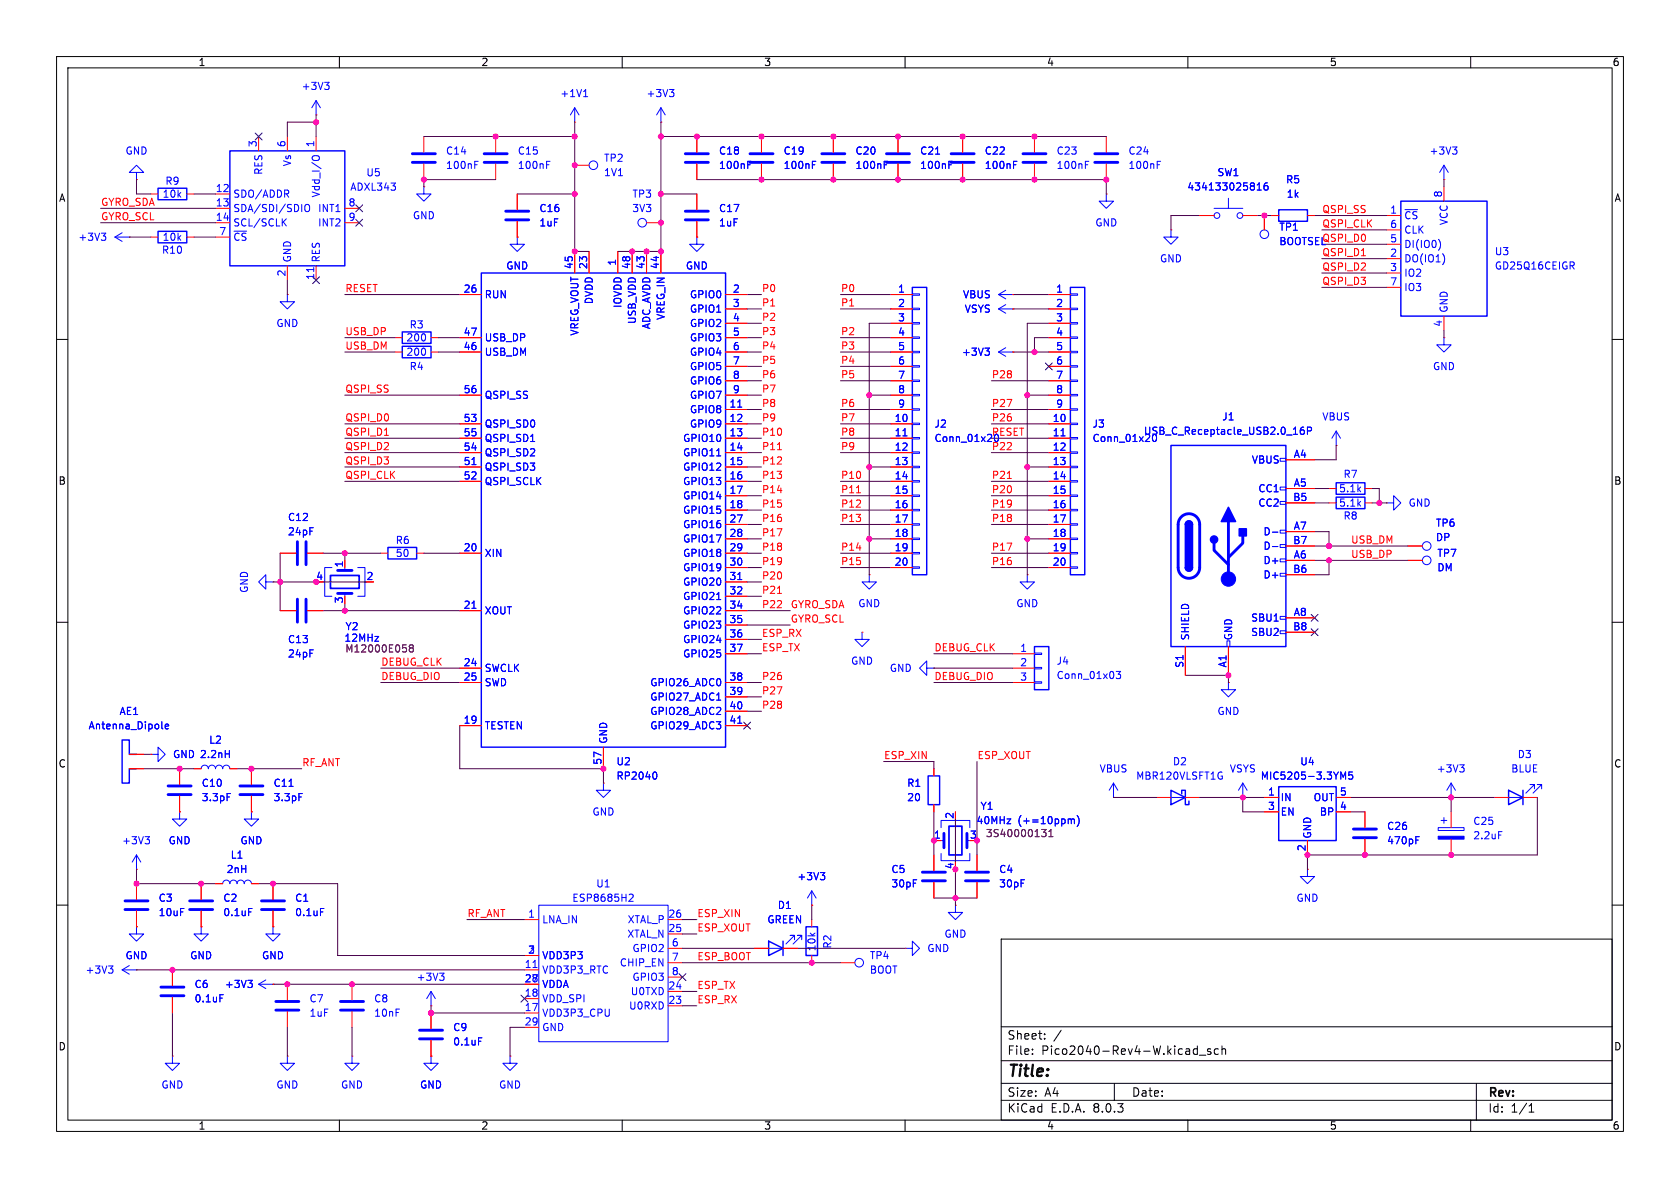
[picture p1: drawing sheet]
<svg xmlns="http://www.w3.org/2000/svg" width="297mm" height="210mm" viewBox="0 0 297 210" stroke-linecap="round" stroke-linejoin="round" font-family="sans-serif">
<defs><g id="words">
<text font-size="2.8" x="178" y="190.9">Title:</text>
<g font-size="2.1">
<text x="178" y="184">Sheet:</text>
<text x="178" y="186.7">File:</text>
<text x="184.1" y="186.7">Pico2040-Rev4-W.kicad_sch</text>
<text x="178" y="196.9">KiCad</text>
<text x="178" y="194.1">Size:</text>
<text x="184.7" y="194.1">A4</text>
<text x="185.7" y="196.9">E.D.A.</text>
<text x="193.3" y="196.9">8.0.3</text>
<text x="200" y="194.1">Date:</text>
<text x="263" y="194.3">Rev:</text>
<text x="263" y="196.9">Id:</text>
<text x="267.1" y="196.9">1/1</text>
</g>
<g font-size="1.8">
<text x="35" y="11.9">1</text>
<text x="85" y="11.9">2</text>
<text x="135" y="11.9">3</text>
<text x="185" y="11.9">4</text>
<text x="235" y="11.9">5</text>
<text x="285" y="11.9">6</text>
<text x="10.3" y="35.9">A</text>
<text x="285.3" y="35.9">A</text>
<text x="10.3" y="85.9">B</text>
<text x="285.3" y="85.9">B</text>
<text x="10.3" y="135.9">C</text>
<text x="285.3" y="135.9">C</text>
<text x="10.3" y="185.9">D</text>
<text x="285.3" y="185.9">D</text>
<text x="35" y="199.9">1</text>
<text x="85" y="199.9">2</text>
<text x="135" y="199.9">3</text>
<text x="185" y="199.9">4</text>
<text x="235" y="199.9">5</text>
<text x="285" y="199.9">6</text>
</g>
<g font-size="1.8" fill="#00f">
<text x="53.2" y="16.1">+3V3</text>
<text x="99" y="17.4">+1V1</text>
<text x="114.2" y="17.4">+3V3</text>
<text x="22.1" y="27.5">GND</text>
<text x="45.5" y="26.1" transform="rotate(-90 45.5 26.1)">3</text>
<text x="50.5" y="26.1" transform="rotate(-90 50.5 26.1)">6</text>
<text x="51.7" y="29.5" transform="rotate(-90 51.7 29.5)">Vs</text>
<text x="55.6" y="26.1" transform="rotate(-90 55.6 26.1)">1</text>
<text x="78.7" y="27.5">C14</text>
<text x="91.4" y="27.5">C15</text>
<text x="106.7" y="28.8">TP2</text>
<text x="127" y="27.5">C18</text>
<text x="138.4" y="27.5">C19</text>
<text x="151.1" y="27.5">C20</text>
<text x="162.6" y="27.5">C21</text>
<text x="174" y="27.5">C22</text>
<text x="186.7" y="27.5">C23</text>
<text x="199.4" y="27.5">C24</text>
<text x="252.6" y="27.5">+3V3</text>
<text x="28.7" y="35.2">10k</text>
<text x="29.1" y="32.9">R9</text>
<text x="38.1" y="34">12</text>
<text x="41.1" y="35.2">SDO/ADDR</text>
<text x="46.6" y="31" transform="rotate(-90 46.6 31)">RES</text>
<text x="56.7" y="35" transform="rotate(-90 56.7 35)">Vdd_I/O</text>
<text x="61.8" y="33.9">ADXL343</text>
<text x="64.7" y="31.4">U5</text>
<text x="78.7" y="30.1">100nF</text>
<text x="91.4" y="30.1">100nF</text>
<text x="106.7" y="31.3">1V1</text>
<text x="111.7" y="35.2">TP3</text>
<text x="127" y="30.1">100nF</text>
<text x="138.4" y="30.1">100nF</text>
<text x="151.1" y="30.1">100nF</text>
<text x="162.6" y="30.1">100nF</text>
<text x="174" y="30.1">100nF</text>
<text x="186.7" y="30.1">100nF</text>
<text x="199.4" y="30.1">100nF</text>
<text x="209.8" y="33.9">434133025816</text>
<text x="215.1" y="31.3">SW1</text>
<text x="227.3" y="32.6">R5</text>
<text x="227.4" y="35.2">1k</text>
<text x="255" y="35" transform="rotate(-90 255 35)">8</text>
<text x="38.1" y="36.6">13</text>
<text x="38.1" y="39.1">14</text>
<text x="38.7" y="41.7">7</text>
<text x="41.1" y="37.7">SDA/SDI/SDIO</text>
<text x="41.1" y="40.2">SCL/SCLK</text>
<text x="56.1" y="37.7">INT1</text>
<text x="56.1" y="40.2">INT2</text>
<text x="61.5" y="36.6">8</text>
<text x="61.5" y="39.1">9</text>
<text x="72.9" y="39">GND</text>
<text x="95.3" y="40.2">1uF</text>
<text x="95.3" y="37.7">C16</text>
<text x="111.7" y="37.7">3V3</text>
<text x="127" y="40.2">1uF</text>
<text x="127" y="37.7">C17</text>
<text x="193.5" y="40.2">GND</text>
<text x="226.1" y="41">TP1</text>
<text x="245.7" y="37.8">1</text>
<text x="245.7" y="40.4">6</text>
<text x="248.2" y="39">~{CS}</text>
<text x="248.2" y="41.5">CLK</text>
<text x="256.1" y="39.9" transform="rotate(-90 256.1 39.9)">VCC</text>
<text x="13.8" y="42.8">+3V3</text>
<text x="28.5" y="45.1">R10</text>
<text x="28.7" y="42.8">10k</text>
<text x="41.1" y="42.8">~{CS}</text>
<text x="51.7" y="46.5" transform="rotate(-90 51.7 46.5)">GND</text>
<text x="56.7" y="46.5" transform="rotate(-90 56.7 46.5)">RES</text>
<text x="89.4" y="47.9">GND</text>
<text x="101.3" y="47.7" transform="rotate(-90 101.3 47.7)">45</text>
<text x="103.9" y="47.7" transform="rotate(-90 103.9 47.7)">23</text>
<text x="109" y="47.1" transform="rotate(-90 109 47.1)">1</text>
<text x="111.5" y="47.7" transform="rotate(-90 111.5 47.7)">48</text>
<text x="114" y="47.7" transform="rotate(-90 114 47.7)">43</text>
<text x="116.6" y="47.7" transform="rotate(-90 116.6 47.7)">44</text>
<text x="121.2" y="47.9">GND</text>
<text x="205" y="46.6">GND</text>
<text x="226.1" y="43.5">BOOTSEL</text>
<text x="245.7" y="45.5">2</text>
<text x="245.7" y="42.9">5</text>
<text x="248.2" y="46.6">DO(IO1)</text>
<text x="248.2" y="44">DI(IO0)</text>
<text x="264.2" y="45.3">U3</text>
<text x="264.2" y="47.9">GD25Q16CEIGR</text>
<text x="50.5" y="49" transform="rotate(-90 50.5 49)">2</text>
<text x="55.6" y="49.6" transform="rotate(-90 55.6 49.6)">11</text>
<text x="81.9" y="51.8">26</text>
<text x="85.6" y="52.9">RUN</text>
<text x="105" y="53.9" transform="rotate(-90 105 53.9)">DVDD</text>
<text x="121.9" y="52.9">GPIO0</text>
<text x="129.5" y="51.8">2</text>
<text x="158.7" y="51.8">1</text>
<text x="170.1" y="52.9">VBUS</text>
<text x="186.6" y="51.8">1</text>
<text x="245.7" y="48">3</text>
<text x="245.7" y="50.5">7</text>
<text x="248.2" y="49.1">IO2</text>
<text x="248.2" y="51.7">IO3</text>
<text x="48.8" y="58">GND</text>
<text x="72.3" y="58.3">R3</text>
<text x="81.9" y="59.4">47</text>
<text x="102.5" y="59.4" transform="rotate(-90 102.5 59.4)">VREG_VOUT</text>
<text x="110.1" y="54.5" transform="rotate(-90 110.1 54.5)">IOVDD</text>
<text x="112.6" y="57.4" transform="rotate(-90 112.6 57.4)">USB_VDD</text>
<text x="115.2" y="58.3" transform="rotate(-90 115.2 58.3)">ADC_AVDD</text>
<text x="117.7" y="56.7" transform="rotate(-90 117.7 56.7)">VREG_IN</text>
<text x="121.9" y="55.5">GPIO1</text>
<text x="121.9" y="58">GPIO2</text>
<text x="129.5" y="54.4">3</text>
<text x="129.5" y="56.9">4</text>
<text x="129.5" y="59.4">5</text>
<text x="158.7" y="54.4">2</text>
<text x="158.7" y="56.9">3</text>
<text x="158.7" y="59.4">4</text>
<text x="170.5" y="55.5">VSYS</text>
<text x="186.6" y="54.4">2</text>
<text x="186.6" y="56.9">3</text>
<text x="186.6" y="59.4">4</text>
<text x="255" y="57.9" transform="rotate(-90 255 57.9)">4</text>
<text x="256.1" y="55.4" transform="rotate(-90 256.1 55.4)">GND</text>
<text x="71.7" y="60.6">200</text>
<text x="71.7" y="63.1">200</text>
<text x="72.3" y="65.6">R4</text>
<text x="81.9" y="62">46</text>
<text x="85.6" y="63.1">USB_DM</text>
<text x="85.6" y="60.6">USB_DP</text>
<text x="121.9" y="60.6">GPIO3</text>
<text x="121.9" y="63.1">GPIO4</text>
<text x="121.9" y="65.6">GPIO5</text>
<text x="129.5" y="62">6</text>
<text x="129.5" y="64.5">7</text>
<text x="158.7" y="62">5</text>
<text x="158.7" y="64.5">6</text>
<text x="170" y="63.1">+3V3</text>
<text x="186.6" y="62">5</text>
<text x="186.6" y="64.5">6</text>
<text x="253.2" y="65.6">GND</text>
<text x="81.9" y="69.6">56</text>
<text x="85.6" y="70.7">QSPI_SS</text>
<text x="121.9" y="68.2">GPIO6</text>
<text x="121.9" y="70.7">GPIO7</text>
<text x="129.5" y="67.1">8</text>
<text x="129.5" y="69.6">9</text>
<text x="158.7" y="67.1">7</text>
<text x="158.7" y="69.6">8</text>
<text x="186.6" y="67.1">7</text>
<text x="186.6" y="69.6">8</text>
<text x="81.9" y="74.7">53</text>
<text x="81.9" y="77.2">55</text>
<text x="85.6" y="75.8">QSPI_SD0</text>
<text x="121.9" y="73.3">GPIO8</text>
<text x="121.9" y="75.8">GPIO9</text>
<text x="128.9" y="72.1">11</text>
<text x="128.9" y="74.7">12</text>
<text x="128.9" y="77.2">13</text>
<text x="158.1" y="74.7">10</text>
<text x="158.1" y="77.2">11</text>
<text x="158.7" y="72.1">9</text>
<text x="165.1" y="75.8">J2</text>
<text x="175.3" y="77.1">RESET</text>
<text x="186" y="74.7">10</text>
<text x="186" y="77.2">11</text>
<text x="186.6" y="72.1">9</text>
<text x="193" y="75.8">J3</text>
<text x="202.1" y="77.1">USB_C_Receptacle_USB2.0_16P</text>
<text x="216" y="74.5">J1</text>
<text x="233.7" y="74.5">VBUS</text>
<text x="81.9" y="82.3">51</text>
<text x="81.9" y="79.8">54</text>
<text x="85.6" y="83.4">QSPI_SD3</text>
<text x="85.6" y="80.9">QSPI_SD2</text>
<text x="85.6" y="78.3">QSPI_SD1</text>
<text x="120.7" y="78.3">GPIO10</text>
<text x="120.7" y="80.9">GPIO11</text>
<text x="120.7" y="83.4">GPIO12</text>
<text x="128.9" y="79.8">14</text>
<text x="128.9" y="82.3">15</text>
<text x="158.1" y="79.8">12</text>
<text x="158.1" y="82.3">13</text>
<text x="165.1" y="78.3">Conn_01x20</text>
<text x="175.3" y="79.7">P22</text>
<text x="186" y="79.8">12</text>
<text x="186" y="82.3">13</text>
<text x="193" y="78.3">Conn_01x20</text>
<text x="221.2" y="82.1">VBUS</text>
<text x="228.6" y="81">A4</text>
<text x="81.9" y="84.8">52</text>
<text x="85.6" y="86">QSPI_SCLK</text>
<text x="120.7" y="86">GPIO13</text>
<text x="120.7" y="88.5">GPIO14</text>
<text x="128.9" y="84.8">16</text>
<text x="128.9" y="87.4">17</text>
<text x="128.9" y="89.9">18</text>
<text x="158.1" y="84.8">14</text>
<text x="158.1" y="87.4">15</text>
<text x="158.1" y="89.9">16</text>
<text x="186" y="84.8">14</text>
<text x="186" y="87.4">15</text>
<text x="186" y="89.9">16</text>
<text x="222.4" y="87.2">CC1</text>
<text x="222.4" y="89.8">CC2</text>
<text x="228.5" y="88.6">B5</text>
<text x="228.6" y="86.1">A5</text>
<text x="236.6" y="89.8">5.1k</text>
<text x="236.6" y="87.2">5.1k</text>
<text x="237.4" y="84.7">R7</text>
<text x="248.9" y="89.8">GND</text>
<text x="50.8" y="92.3">C12</text>
<text x="50.8" y="94.8">24pF</text>
<text x="120.7" y="91">GPIO15</text>
<text x="120.7" y="93.6">GPIO16</text>
<text x="128.9" y="92.5">27</text>
<text x="128.9" y="95">28</text>
<text x="158.1" y="92.5">17</text>
<text x="158.1" y="95">18</text>
<text x="186" y="92.5">17</text>
<text x="186" y="95">18</text>
<text x="223.3" y="94.8">D-</text>
<text x="228.6" y="93.7">A7</text>
<text x="237.4" y="92">R8</text>
<text x="253.8" y="93.3">TP6</text>
<text x="253.8" y="95.9">DP</text>
<text x="60.7" y="100.4" transform="rotate(-90 60.7 100.4)">1</text>
<text x="69.9" y="96.4">R6</text>
<text x="69.9" y="98.7">50</text>
<text x="81.9" y="97.5">20</text>
<text x="85.6" y="98.7">XIN</text>
<text x="120.7" y="96.1">GPIO17</text>
<text x="120.7" y="98.7">GPIO18</text>
<text x="120.7" y="101.2">GPIO19</text>
<text x="128.9" y="97.5">29</text>
<text x="128.9" y="100.1">30</text>
<text x="158.1" y="97.5">19</text>
<text x="158.1" y="100.1">20</text>
<text x="186" y="97.5">19</text>
<text x="186" y="100.1">20</text>
<text x="223.3" y="99.9">D+</text>
<text x="223.3" y="97.4">D-</text>
<text x="228.5" y="101.3">B6</text>
<text x="228.5" y="96.3">B7</text>
<text x="228.6" y="98.8">A6</text>
<text x="254" y="98.7">TP7</text>
<text x="254" y="101.2">DM</text>
<text x="44" y="104.9" transform="rotate(-90 44 104.9)">GND</text>
<text x="55.8" y="102.6">4</text>
<text x="60.7" y="106.8" transform="rotate(-90 60.7 106.8)">3</text>
<text x="64.7" y="102.6">2</text>
<text x="81.9" y="107.7">21</text>
<text x="120.7" y="103.7">GPIO20</text>
<text x="120.7" y="106.3">GPIO21</text>
<text x="128.9" y="102.6">31</text>
<text x="128.9" y="105.2">32</text>
<text x="128.9" y="107.7">34</text>
<text x="151.6" y="107.5">GND</text>
<text x="179.6" y="107.5">GND</text>
<text x="223.3" y="102.5">D+</text>
<text x="50.8" y="113.9">C13</text>
<text x="61" y="111.6">Y2</text>
<text x="85.6" y="108.8">XOUT</text>
<text x="120.7" y="108.8">GPIO22</text>
<text x="120.7" y="111.4">GPIO23</text>
<text x="120.7" y="113.9">GPIO24</text>
<text x="128.9" y="110.2">35</text>
<text x="128.9" y="112.8">36</text>
<text x="210.4" y="113.3" transform="rotate(-90 210.4 113.3)">SHIELD</text>
<text x="218" y="113.3" transform="rotate(-90 218 113.3)">GND</text>
<text x="221.1" y="110.1">SBU1</text>
<text x="221.1" y="112.6">SBU2</text>
<text x="228.5" y="111.5">B8</text>
<text x="228.6" y="109">A8</text>
<text x="50.8" y="116.4">24pF</text>
<text x="81.9" y="117.9">24</text>
<text x="85.6" y="119">SWCLK</text>
<text x="120.7" y="116.4">GPIO25</text>
<text x="128.9" y="115.3">37</text>
<text x="150.4" y="117.7">GND</text>
<text x="157.2" y="119">GND</text>
<text x="180.3" y="115.3">1</text>
<text x="180.3" y="117.9">2</text>
<text x="186.7" y="117.7">J4</text>
<text x="209.3" y="118.2" transform="rotate(-90 209.3 118.2)">S1</text>
<text x="216.9" y="118.1" transform="rotate(-90 216.9 118.1)">A1</text>
<text x="81.9" y="120.4">25</text>
<text x="85.6" y="121.5">SWD</text>
<text x="114.9" y="121.5">GPIO26_ADC0</text>
<text x="114.9" y="124.1">GPIO27_ADC1</text>
<text x="128.9" y="120.4">38</text>
<text x="128.9" y="122.9">39</text>
<text x="128.9" y="125.5">40</text>
<text x="180.3" y="120.4">3</text>
<text x="186.7" y="120.2">Conn_01x03</text>
<text x="15.6" y="129.1">Antenna_Dipole</text>
<text x="21" y="126.6">AE1</text>
<text x="36.9" y="131.7">L2</text>
<text x="81.9" y="128">19</text>
<text x="85.6" y="129.1">TESTEN</text>
<text x="107.5" y="131.6" transform="rotate(-90 107.5 131.6)">GND</text>
<text x="114.9" y="126.6">GPIO28_ADC2</text>
<text x="114.9" y="129.1">GPIO29_ADC3</text>
<text x="128.9" y="128">41</text>
<text x="215.1" y="126.6">GND</text>
<text x="30.5" y="134.2">GND 2.2nH</text>
<text x="106.4" y="135.3" transform="rotate(-90 106.4 135.3)">57</text>
<text x="108.9" y="135.5">U2</text>
<text x="194.3" y="136.8">VBUS</text>
<text x="207.3" y="135.5">D2</text>
<text x="217.3" y="136.8">VSYS</text>
<text x="229.8" y="135.5">U4</text>
<text x="253.9" y="136.8">+3V3</text>
<text x="267.1" y="136.8">BLUE</text>
<text x="268.2" y="134.2">D3</text>
<text x="35.6" y="139.3">C10</text>
<text x="35.6" y="141.8">3.3pF</text>
<text x="48.3" y="139.3">C11</text>
<text x="48.3" y="141.8">3.3pF</text>
<text x="108.9" y="138">RP2040</text>
<text x="160.3" y="139.3">R1</text>
<text x="160.3" y="141.8">20</text>
<text x="173.2" y="143.4">Y1</text>
<text x="200.8" y="138">MBR120VLSFT1G</text>
<text x="222.8" y="138">MIC5205-3.3YM5</text>
<text x="224.1" y="140.7">1</text>
<text x="224.1" y="143.3">3</text>
<text x="226.3" y="141.8">IN</text>
<text x="232.1" y="141.8">OUT</text>
<text x="236.8" y="143.3">4</text>
<text x="236.8" y="140.7">5</text>
<text x="21.5" y="149.5">+3V3</text>
<text x="29.7" y="149.5">GND</text>
<text x="42.4" y="149.5">GND</text>
<text x="104.6" y="144.4">GND</text>
<text x="165" y="148.3">1</text>
<text x="168.7" y="144.9" transform="rotate(-90 168.7 144.9)">2</text>
<text x="171.4" y="148.3">3</text>
<text x="172.5" y="145.9">40MHz</text>
<text x="226.3" y="144.4">EN</text>
<text x="232" y="148.3" transform="rotate(-90 232 148.3)">GND</text>
<text x="233.2" y="144.4">BP</text>
<text x="245.1" y="149.5">470pF</text>
<text x="245.1" y="146.9">C26</text>
<text x="260.4" y="146">C25</text>
<text x="260.4" y="148.6">2.2uF</text>
<text x="40" y="154.5">2nH</text>
<text x="40.7" y="152">L1</text>
<text x="140.9" y="155.8">+3V3</text>
<text x="157.5" y="154.5">C5</text>
<text x="168.7" y="153.7" transform="rotate(-90 168.7 153.7)">4</text>
<text x="176.5" y="154.5">C4</text>
<text x="230.9" y="150.6" transform="rotate(-90 230.9 150.6)">2</text>
<text x="27.9" y="159.6">C3</text>
<text x="39.4" y="159.6">C2</text>
<text x="52.1" y="159.6">C1</text>
<text x="101.1" y="159.6">ESP8685H2</text>
<text x="105.3" y="157.1">U1</text>
<text x="137.4" y="160.9">D1</text>
<text x="157.5" y="157.1">30pF</text>
<text x="176.5" y="157.1">30pF</text>
<text x="229.1" y="159.6">GND</text>
<text x="27.9" y="162.2">10uF</text>
<text x="39.4" y="162.2">0.1uF</text>
<text x="52.1" y="162.2">0.1uF</text>
<text x="93.3" y="162.3">1</text>
<text x="95.8" y="163.4">LNA_IN</text>
<text x="110.8" y="166">XTAL_N</text>
<text x="110.9" y="163.4">XTAL_P</text>
<text x="118.1" y="164.8">25</text>
<text x="118.1" y="162.3">26</text>
<text x="118.7" y="167.4">6</text>
<text x="135.6" y="163.4">GREEN</text>
<text x="147.2" y="167.8" transform="rotate(-90 147.2 167.8)">R2</text>
<text x="166.9" y="166">GND</text>
<text x="15" y="172.3">+3V3</text>
<text x="22.1" y="169.8">GND</text>
<text x="33.5" y="169.8">GND</text>
<text x="46.2" y="169.8">GND</text>
<text x="73.6" y="173.6">+3V3</text>
<text x="92.7" y="171.2">11</text>
<text x="92.7" y="173.7">27</text>
<text x="93.3" y="168.7">2</text>
<text x="93.7" y="173.7">8</text>
<text x="95.8" y="172.3">VDD3P3_RTC</text>
<text x="95.8" y="169.8">VDD3P3</text>
<text x="109.5" y="171">CHIP_EN</text>
<text x="111.7" y="168.5">GPIO2</text>
<text x="111.7" y="173.6">GPIO3</text>
<text x="118.7" y="169.9">7</text>
<text x="118.7" y="172.5">8</text>
<text x="144.4" y="168.3" transform="rotate(-90 144.4 168.3)">10k</text>
<text x="153.7" y="169.8">TP4</text>
<text x="153.7" y="172.3">BOOT</text>
<text x="163.8" y="168.5">GND</text>
<text x="34.3" y="174.9">C6</text>
<text x="34.3" y="177.4">0.1uF</text>
<text x="39.7" y="174.9">+3V3</text>
<text x="54.6" y="177.4">C7</text>
<text x="54.6" y="179.9">1uF</text>
<text x="66" y="177.4">C8</text>
<text x="66" y="179.9">10nF</text>
<text x="92.7" y="178.8">17</text>
<text x="92.7" y="176.3">18</text>
<text x="95.8" y="179.9">VDD3P3_CPU</text>
<text x="95.8" y="177.4">VDD_SPI</text>
<text x="95.8" y="174.9">VDDA</text>
<text x="111.1" y="178.7">U0RXD</text>
<text x="111.4" y="176.1">U0TXD</text>
<text x="118.1" y="177.5">23</text>
<text x="118.1" y="175">24</text>
<text x="80" y="182.5">C9</text>
<text x="80" y="185">0.1uF</text>
<text x="92.7" y="181.4">29</text>
<text x="95.8" y="182.5">GND</text>
<text x="28.4" y="192.6">GND</text>
<text x="48.8" y="192.6">GND</text>
<text x="60.2" y="192.6">GND</text>
<text x="74.2" y="192.6">GND</text>
<text x="88.1" y="192.6">GND</text>
</g>
<g font-size="1.8" fill="#f00">
<text x="17.8" y="39">GYRO_SCL</text>
<text x="17.8" y="36.5">GYRO_SDA</text>
<text x="233.7" y="37.8">QSPI_SS</text>
<text x="233.7" y="40.3">QSPI_CLK</text>
<text x="233.7" y="45.4">QSPI_D1</text>
<text x="233.7" y="42.8">QSPI_D0</text>
<text x="233.7" y="47.9">QSPI_D2</text>
<text x="61" y="51.7">RESET</text>
<text x="134.6" y="51.7">P0</text>
<text x="148.6" y="51.7">P0</text>
<text x="233.7" y="50.5">QSPI_D3</text>
<text x="61" y="59.3">USB_DP</text>
<text x="134.6" y="54.3">P1</text>
<text x="134.6" y="59.3">P3</text>
<text x="134.6" y="56.8">P2</text>
<text x="148.6" y="59.3">P2</text>
<text x="148.6" y="54.3">P1</text>
<text x="61" y="61.9">USB_DM</text>
<text x="134.6" y="61.9">P4</text>
<text x="134.6" y="64.4">P5</text>
<text x="148.6" y="64.4">P4</text>
<text x="148.6" y="61.9">P3</text>
<text x="61" y="69.5">QSPI_SS</text>
<text x="134.6" y="69.5">P7</text>
<text x="134.6" y="67">P6</text>
<text x="148.6" y="67">P5</text>
<text x="175.3" y="67">P28</text>
<text x="61" y="74.6">QSPI_D0</text>
<text x="61" y="77.1">QSPI_D1</text>
<text x="134.6" y="72">P8</text>
<text x="134.6" y="77.1">P10</text>
<text x="134.6" y="74.6">P9</text>
<text x="148.6" y="74.6">P7</text>
<text x="148.6" y="77.1">P8</text>
<text x="148.6" y="72">P6</text>
<text x="175.3" y="72">P27</text>
<text x="175.3" y="74.6">P26</text>
<text x="61" y="82.2">QSPI_D3</text>
<text x="61" y="79.7">QSPI_D2</text>
<text x="134.6" y="79.7">P11</text>
<text x="134.6" y="82.2">P12</text>
<text x="148.6" y="79.7">P9</text>
<text x="61" y="84.7">QSPI_CLK</text>
<text x="134.6" y="89.8">P15</text>
<text x="134.6" y="87.3">P14</text>
<text x="134.6" y="84.7">P13</text>
<text x="148.6" y="89.8">P12</text>
<text x="148.6" y="84.7">P10</text>
<text x="148.6" y="87.3">P11</text>
<text x="175.3" y="87.3">P20</text>
<text x="175.3" y="84.7">P21</text>
<text x="175.3" y="89.8">P19</text>
<text x="134.6" y="94.9">P17</text>
<text x="134.6" y="92.4">P16</text>
<text x="148.6" y="92.4">P13</text>
<text x="175.3" y="92.4">P18</text>
<text x="134.6" y="97.4">P18</text>
<text x="134.6" y="100">P19</text>
<text x="148.6" y="97.4">P14</text>
<text x="148.6" y="100">P15</text>
<text x="175.3" y="97.4">P17</text>
<text x="175.3" y="100">P16</text>
<text x="238.8" y="98.7">USB_DP</text>
<text x="238.8" y="96.2">USB_DM</text>
<text x="134.6" y="102.5">P20</text>
<text x="134.6" y="105.1">P21</text>
<text x="134.6" y="107.6">P22</text>
<text x="139.7" y="107.6">GYRO_SDA</text>
<text x="134.6" y="112.7">ESP_RX</text>
<text x="139.7" y="110.1">GYRO_SCL</text>
<text x="67.3" y="117.8">DEBUG_CLK</text>
<text x="134.6" y="115.2">ESP_TX</text>
<text x="165.1" y="115.2">DEBUG_CLK</text>
<text x="67.3" y="120.3">DEBUG_DIO</text>
<text x="134.6" y="122.8">P27</text>
<text x="134.6" y="120.3">P26</text>
<text x="134.6" y="125.4">P28</text>
<text x="165.1" y="120.3">DEBUG_DIO</text>
<text x="53.3" y="135.5">RF_ANT</text>
<text x="156.2" y="134.3">ESP_XIN</text>
<text x="172.7" y="134.3">ESP_XOUT</text>
<text x="82.5" y="162.2">RF_ANT</text>
<text x="123.2" y="162.2">ESP_XIN</text>
<text x="123.2" y="164.8">ESP_XOUT</text>
<text x="123.2" y="169.8">ESP_BOOT</text>
<text x="123.2" y="177.5">ESP_RX</text>
<text x="123.2" y="174.9">ESP_TX</text>
</g>
<g font-size="1.8" fill="#840084">
<text x="60.8" y="113.6">12MHz</text>
<text x="60.9" y="115.5">M12000E058</text>
<text x="174.2" y="148.2">3S40000131</text>
<text x="179.9" y="145.9">(+=10ppm)</text>
</g>
</g></defs>
<g fill="none" stroke="#000" stroke-width=".18">
<path d="M10 10h277v190h-277zM12 12h273v186h-273zM60 10v2M110 10v2M160 10v2M210 10v2M260 10v2M10 60h2M285 60h2M10 110h2M285 110h2M10 160h2"/>
<path d="M285 160h2M177 166h108v32h-108zM60 198v2M110 198v2M160 198v2M177 194.5h108M177 191.5h108M177 187.5h108M177 181.5h108M182.5 186.3v.1M182.5 185.5v.1M184.7 183.6v.1"/>
<path d="M184.7 182.8v.1M187.6 182.1l-1.3 2M197 191.5v3M210 198v2M211.2 185.4l.5 .1M211.7 184.9v1.5M211.7 186.3l-.5 .1M212 186.5h1.2M214 185.5l-.3-.1-.2 .2v.2l.5 .2v.3h-.5M215.4 185.5l-.4-.1-.3 .3v.4l.1 .2h.6M216 185.5l.2-.1 .4 .1 .1 .9M216 184.9v1.5"/>
<path d="M260 198v2M261 191.5v6.5M270.3 196.6h.9M270.3 195.5l.4-.4v1.5"/>
</g>
<path d="M24.1 30.5h1.3l-1.3-1.3-1.2 1.3h1.2v1.3M106.7 138.4v1.3h1.2l-1.2 1.3-1.3-1.3h1.3M35.6 163.8v1.3h1.2l-1.2 1.3-1.3-1.3h1.3M135.9 167.6h2.5M140.5 166.1v-.7h-.8h.8l-1.6 1.5M141.7 166.1v-.7h-.7h.7l-1.5 1.5" fill="none" stroke="#00f" stroke-width=".18"/>
<path d="M24.1 31.8h.1M26.7 34.3h1.2M33 34.3h1.3M106.7 138.4h.1M35.6 163.8h.1M133.3 167.6h2.6M138.4 167.6h2.6" fill="none" stroke="#f00" stroke-width=".18"/>
<path d="M27.9 33.3h5.1v2h-5.1zM135.9 166.4l2.5 1.2-2.5 1.3zM138.4 166.4v2.5" fill="none" stroke="#00f" stroke-width=".25"/>
<path d="M40.6 26.7h20.4v20.3h-20.4z" fill="#fff"/>
<path d="M40.6 26.7h20.4v20.3h-20.4zM226.1 37.1h5v2h-5zM27.9 40.9h5.1v2h-5.1z" fill="none" stroke="#00f" stroke-width=".25"/>
<g fill="none" stroke="#f00" stroke-width=".18">
<path d="M38.1 34.3h2.5M38.1 36.8h2.5M38.1 39.4h2.5M45.7 24.1v2.6M50.8 24.1v2.6M55.9 24.1v2.6M61 36.8h2.5M61 39.4h2.5M101.6 21.6h.1M101.6 29.2h2.5M114.3 39.4h2.5M116.8 21.6h.1"/>
<path d="M123.2 24.1v2.8M123.2 29v2.8M123.2 34.3v2.8M123.2 39.1v2.8M134.6 24.1v2.8M134.6 29v2.8M158.7 24.1v2.8M158.7 29v2.8M182.9 24.1v2.8M182.9 29v2.8M195.6 34.3h.1M195.6 24.1v2.8"/>
<path d="M195.6 29v2.8M212.1 38.1h2.5M219.7 38.1h2.5M224.8 38.1h1.3M231.1 38.1h1.3M22.9 41.9h.1M26.7 41.9h1.2M33 41.9h1.3M38.1 41.9h2.5M50.8 52.1h.1M50.8 47v2.5M55.9 47v2.5"/>
<path d="M123.2 41.9h.1M179.1 52.1h.1M179.1 54.6h.1M207 40.6h.1M179.1 62.2h.1M245.1 88.9h.1M248.9 96.5h2.6M248.9 99.1h2.6M44.4 135.9v2.8M24.1 156.2v2.8M35.6 156.2v2.8M38.1 156.2h1.3"/>
<path d="M44.4 143.5h.1M44.4 140.7v2.8M44.4 156.2h1.3M48.3 156.2v2.8M24.1 171.5h.1M24.1 163.8h.1M24.1 161v2.8M35.6 161v2.8M48.3 163.8h.1M48.3 161v2.8M30.5 186.7h.1"/>
</g>
<g fill="none" stroke="#00f" stroke-width=".18">
<path d="M101.6 19.1l-.8 1.2M101.6 19.1v2.5M101.6 19.1l.8 1.2M103.2 17.1h.7M103.3 16.1l.2-.3v1.3M116.8 19.1l-.7 1.2M116.8 19.1v2.5M116.8 19.1l.8 1.2M118.4 15.8h.7l-.4 .5M118.9 16.3l.2 .2v.3l-.2 .3M50.1 39.2l.5 .7M50.6 34.3l.4 .6"/>
<path d="M50.6 38.7l-.7 .7M51 33.7v.4M53.9 36.3l.3-.2a.43 .43 0 0 1 .5 .5v.4a.42 .42 0 0 1-.4 .4 .42 .42 0 0 1-.4-.4zM55.2 28.1a.43 .43 0 0 1 .4-.6h.4a.43 .43 0 0 1 .5 .6M132.2 29.1h.4M132.2 28.5h.6M143.6 29.1h.4M143.6 28.5h.6M165.4 27.2h.7M167.8 29.1h.4M167.8 28.5h.6M191.9 29.1h.4"/>
<path d="M191.9 28.5h.6M195.6 34.3v1.3h1.2l-1.2 1.2-1.3-1.2h1.3M204.6 29.1h.4M204.6 28.5h.6M214.6 36.8h5.1M217.2 35.1v1.7M222.2 33.6h.8M222.2 32.7l.4-.4v1.3M224.1 32.3l-.4 .1a.85 .85 0 0 0 0 1.2l.4-.1 .1-.4-.3-.3-.3 .1-.1 .2M17.9 41.2h.8l-.4 .5M18.5 41.7l.2 .2v.3l-.2 .3M20.3 41.9l1.3 .8"/>
<path d="M20.3 41.9h2.6M21.6 41.1l-1.3 .8M50.8 52.1v1.2h1.3l-1.3 1.3-1.3-1.3h1.3M55.5 47.3v.7M123.2 41.9v1.3h1.3l-1.3 1.3-1.3-1.3h1.3M176.5 52.1l1.3 .7M176.5 52.1h2.6M176.5 54.6l1.3 .8M176.5 54.6h2.6M177.8 51.3l-1.3 .8M177.8 53.8l-1.3 .8M207 40.6v1.3h1.3l-1.3 1.3-1.3-1.3h1.3"/>
<path d="M174.1 61.5h.8l-.4 .5M174.7 62l.2 .3v.3l-.2 .2M176.5 62.2l1.3 .8M176.5 62.2h2.6M177.8 61.5l-1.3 .7M245.1 88.9h1.3v-1.3l1.2 1.3-1.2 1.3v-1.3M51.1 139h.7M39.4 156.2a.64 .64 0 0 1 .6-.6 .64 .64 0 0 1 .6 .6 .64 .64 0 0 1 .7-.6 .64 .64 0 0 1 .6 .6 .64 .64 0 0 1 .6-.6 .64 .64 0 0 1 .7 .6 .64 .64 0 0 1 .6-.6 .64 .64 0 0 1 .6 .6M44.4 143.5v1.3h1.3l-1.3 1.3-1.2-1.3h1.2M52.8 140.3h.7M19.2 170.8h.8l-.5 .4M19.7 171.2l.3 .3v.3l-.3 .2"/>
<path d="M21.6 171.5l1.3 .7M21.6 171.5h2.5M22.9 170.7l-1.3 .8M24.1 163.8v1.3h1.3l-1.3 1.3-1.2-1.3h1.2M44 160.6h.6M48.3 163.8v1.3h1.2l-1.2 1.3-1.3-1.3h1.3M56.7 160.6h.6M30.5 186.7v1.3h1.2l-1.2 1.2-1.3-1.2h1.3"/>
<circle cx="104.9" cy="29.2" r=".76"/>
<circle cx="113.5" cy="39.4" r=".76"/>
<circle cx="215.1" cy="38.1" r=".51"/>
<circle cx="219.2" cy="38.1" r=".51"/>
<circle cx="252.2" cy="96.5" r=".76"/>
<circle cx="252.2" cy="99.1" r=".76"/>
</g>
<g fill="none" stroke="#00f" stroke-width=".51">
<path d="M121.2 28.7h4M121.2 27.2h4M121.2 38.9h4M121.2 37.3h4M132.6 28.7h4.1M132.6 27.2h4.1M156.7 28.7h4.1M156.7 27.2h4.1M180.8 28.7h4.1M180.8 27.2h4.1M193.5 28.7h4.1M193.5 27.2h4.1"/>
<path d="M42.4 138.9h4.1M22.1 159.3h4.1M33.5 159.3h4.1M42.4 140.5h4.1M46.2 159.3h4.1M22.1 160.8h4.1M33.5 160.8h4.1M46.2 160.8h4.1"/>
</g>
<path d="M161.3 50.8h2.5v50.8h-2.5z" fill="#fff"/>
<g fill="none" stroke="#00f" stroke-width=".18">
<path d="M161.3 59.6h1.3v.2h-1.3zM161.3 57h1.3v.3h-1.3zM161.3 54.5h1.3v.2h-1.3zM161.3 51.9h1.3v.3h-1.3zM159.6 77.1h.8M161.3 79.9h1.3v.2h-1.3zM161.3 77.3h1.3v.3h-1.3zM161.3 74.8h1.3v.3h-1.3zM161.3 72.3h1.3v.2h-1.3zM161.3 69.7h1.3v.3h-1.3zM161.3 67.2h1.3v.2h-1.3zM161.3 64.6h1.3v.3h-1.3z"/>
<path d="M161.3 62.1h1.3v.3h-1.3zM175.8 77.6l.1 .2M176.5 77.6v.2M161.3 97.7h1.3v.2h-1.3zM161.3 95.1h1.3v.3h-1.3zM161.3 92.6h1.3v.2h-1.3zM161.3 90h1.3v.3h-1.3zM161.3 87.5h1.3v.3h-1.3zM161.3 85h1.3v.2h-1.3zM161.3 82.4h1.3v.3h-1.3zM161.3 100.2h1.3v.3h-1.3z"/>
</g>
<path d="M161.3 50.8h2.5v50.8h-2.5z" fill="none" stroke="#00f" stroke-width=".25"/>
<g fill="none" stroke="#f00" stroke-width=".18">
<path d="M157.5 52.1h3.8M157.5 54.6h3.8M157.5 57.2h3.8M157.5 59.7h3.8M157.5 74.9h3.8M157.5 77.5h3.8M157.5 62.2h3.8M157.5 64.8h3.8M157.5 67.3h3.8M157.5 69.9h3.8M157.5 72.4h3.8M157.5 80h3.8"/>
<path d="M157.5 82.6h3.8M157.5 85.1h3.8M157.5 87.6h3.8M157.5 90.2h3.8M157.5 92.7h3.8M157.5 95.3h3.8M157.5 97.8h3.8M157.5 100.3h3.8"/>
</g>
<path d="M85.1 48.3h43.2v83.8h-43.2z" fill="#fff"/>
<path d="M85.1 48.3h43.2v83.8h-43.2z" fill="none" stroke="#00f" stroke-width=".25"/>
<g fill="none" stroke="#f00" stroke-width=".18">
<path d="M81.3 52.1h3.8M81.3 59.7h3.8M101.6 44.5v3.8M104.1 44.5v3.8M109.2 44.5v3.8M111.8 44.5v3.8M114.3 44.5v3.8M116.8 44.5v3.8M128.3 52.1h3.8M128.3 54.6h3.8M128.3 57.2h3.8M128.3 59.7h3.8"/>
<path d="M81.3 74.9h3.8M81.3 77.5h3.8M81.3 62.2h3.8M81.3 69.9h3.8M128.3 72.4h3.8M128.3 74.9h3.8M128.3 77.5h3.8M128.3 62.2h3.8M128.3 69.9h3.8M128.3 64.8h3.8M128.3 67.3h3.8M81.3 80h3.8"/>
<path d="M81.3 82.6h3.8M81.3 85.1h3.8M81.3 97.8h3.8M128.3 80h3.8M128.3 82.6h3.8M128.3 85.1h3.8M128.3 87.6h3.8M128.3 90.2h3.8M128.3 97.8h3.8M128.3 92.7h3.8M128.3 95.3h3.8M81.3 108h3.8"/>
<path d="M81.3 118.1h3.8M128.3 108h3.8M128.3 100.3h3.8M128.3 102.9h3.8M128.3 105.4h3.8M128.3 110.5h3.8M128.3 113h3.8M128.3 115.6h3.8M81.3 128.3h3.8M81.3 120.7h3.8M106.7 132.1v3.8M128.3 128.3h3.8"/>
<path d="M128.3 120.7h3.8M128.3 123.2h3.8M128.3 125.7h3.8"/>
</g>
<path d="M93.8 78h.7M130.4 72h.7M83.4 82.1h.8M126.7 80.6h.7M83.4 107.5h.8M126.7 106h.7M130.4 102.5h.7M115.8 136.5a.79 .79 0 0 1 0 1.2M126.7 123.8h.7M130.4 127.9h.7" fill="none" stroke="#00f" stroke-width=".18"/>
<path d="M189.2 50.8h2.6v50.8h-2.6z" fill="#fff"/>
<g fill="none" stroke="#00f" stroke-width=".18">
<path d="M189.2 59.6h1.3v.2h-1.3zM189.2 57h1.3v.3h-1.3zM189.2 54.5h1.3v.2h-1.3zM189.2 51.9h1.3v.3h-1.3zM187.6 77.1h.7M189.2 79.9h1.3v.2h-1.3zM189.2 77.3h1.3v.3h-1.3zM189.2 74.8h1.3v.3h-1.3zM189.2 72.3h1.3v.2h-1.3zM189.2 69.7h1.3v.3h-1.3zM189.2 67.2h1.3v.2h-1.3zM189.2 64.6h1.3v.3h-1.3z"/>
<path d="M189.2 62.1h1.3v.3h-1.3zM203.9 78h.4M189.2 97.7h1.3v.2h-1.3zM189.2 95.1h1.3v.3h-1.3zM189.2 92.6h1.3v.2h-1.3zM189.2 90h1.3v.3h-1.3zM189.2 87.5h1.3v.3h-1.3zM189.2 85h1.3v.2h-1.3zM189.2 82.4h1.3v.3h-1.3zM189.2 100.2h1.3v.3h-1.3zM38.9 175.8h.6"/>
</g>
<path d="M189.2 50.8h2.6v50.8h-2.6z" fill="none" stroke="#00f" stroke-width=".25"/>
<g fill="none" stroke="#f00" stroke-width=".18">
<path d="M185.4 52.1h3.8M185.4 54.6h3.8M185.4 57.2h3.8M185.4 59.7h3.8M185.4 74.9h3.8M185.4 77.5h3.8M185.4 62.2h3.8M185.4 64.8h3.8M185.4 67.3h3.8M185.4 69.9h3.8M185.4 72.4h3.8M185.4 80h3.8"/>
<path d="M185.4 82.6h3.8M185.4 85.1h3.8M185.4 87.6h3.8M185.4 90.2h3.8M185.4 92.7h3.8M185.4 95.3h3.8M185.4 97.8h3.8M185.4 100.3h3.8M30.5 171.5v2.7M30.5 176.3v2.8"/>
</g>
<path d="M28.4 176h4.1M28.4 174.5h4.1" fill="none" stroke="#00f" stroke-width=".51"/>
<path d="M95.2 160h22.9v24.2h-22.9z" fill="#fff"/>
<g fill="none" stroke="#00f" stroke-width=".18">
<path d="M111.3 158.1h.4l.2 .3-.7 .9h.7M250.3 148.5h.4M250.3 147.9h.6M43.8 173.3h.8l-.4 .5M44.4 173.8l.2 .2v.3l-.2 .3M45.7 174l1.3 .8M45.7 174h2.6M47 173.2l-1.3 .8M94.2 171h.7M95.2 160h22.9v24.2h-22.9zM76.2 186.7v1.3h1.3l-1.3 1.2-1.3-1.2h1.3M84.6 183.5h.6"/>
<path d="M90.2 186.7v1.3h1.2l-1.2 1.2-1.3-1.2h1.3"/>
</g>
<g fill="none" stroke="#f00" stroke-width=".18">
<path d="M241.3 143.5v2.8M241.3 148.3v2.8M48.3 174h.1M76.2 179.1v2.8M92.7 162.6h2.5M92.7 171.5h2.5M92.7 179.1h2.5M92.7 176.5h2.5M92.7 168.9h2.5M92.7 174h2.5M118.1 162.6h2.5M118.1 177.8h2.5"/>
<path d="M118.1 175.3h2.5M118.1 165.1h2.5M118.1 167.6h2.5M118.1 170.2h2.5M118.1 172.7h2.5M76.2 186.7h.1M76.2 183.9v2.8M90.2 186.7h.1M92.7 181.6h2.5"/>
</g>
<path d="M239.3 148.1h4M239.3 146.6h4M74.2 183.6h4M74.2 182.1h4" fill="none" stroke="#00f" stroke-width=".51"/>
<path d="M247.6 35.6h15.3v20.3h-15.3z" fill="#fff"/>
<path d="M247.6 35.6h15.3v20.3h-15.3zM71.1 58.7h5.1v2h-5.1zM71.1 61.2h5.1v2h-5.1z" fill="none" stroke="#00f" stroke-width=".25"/>
<g fill="none" stroke="#f00" stroke-width=".18">
<path d="M55.9 20.3h.1M170.2 24.1v2.8M170.2 29v2.8M223.5 38.1v2.5M245.1 38.1h2.5M255.3 31.8h.1M255.3 33v2.6M69.8 59.7h1.3M76.2 59.7h1.3M245.1 45.7h2.5M245.1 48.3h2.5M245.1 43.2h2.5"/>
<path d="M245.1 40.6h2.5M245.1 50.8h2.5M255.3 59.7h.1M255.3 55.9v2.5M69.8 62.2h1.3M76.2 62.2h1.3M181.6 101.6h.1M231.1 153.7h.1M50.8 174v2.8M50.8 178.8v2.8M62.2 174v2.8M62.2 178.8v2.8"/>
<path d="M76.2 177.8h.1M148.6 170.2h2.5M50.8 186.7h.1M62.2 186.7h.1"/>
</g>
<g fill="none" stroke="#00f" stroke-width=".18">
<path d="M55.9 17.8l-.8 1.3M55.9 17.8v2.5M55.9 17.8l.7 1.3M57.4 14.5h.8l-.4 .5M57.9 15l.3 .3v.3l-.3 .2M179.2 29.1h.4M179.2 28.5h.6M255.3 29.2l-.8 1.3M255.3 29.2v2.6M255.3 29.2l.7 1.3M256.8 26h.8l-.5 .5M257.3 26.5l.3 .2v.3l-.3 .2"/>
<path d="M254.4 42.4a1.49 1.49 0 0 1 0 1.8M255.3 59.7v1.3h1.2l-1.2 1.2-1.3-1.2h1.3M255.3 45.4v.8M277.9 47l.4 .6M278.2 46.4v.4M181.6 101.6v1.3h1.3l-1.3 1.2-1.3-1.2h1.3M231.1 153.7v1.2h1.3l-1.3 1.3-1.2-1.3h1.2M76.2 175.3l-.8 1.2M76.2 175.3v2.5M76.2 175.3l.8 1.2M77.7 172h.8l-.4 .5M78.3 172.5l.2 .3v.3l-.2 .2"/>
<path d="M50.8 186.7v1.3h1.3l-1.3 1.2-1.3-1.2h1.3M62.2 186.7v1.3h1.3l-1.3 1.2-1.2-1.2h1.2"/>
<circle cx="223.5" cy="41.4" r=".76"/>
<circle cx="151.9" cy="170.2" r=".76"/>
</g>
<path d="M168.1 28.7h4.1M168.1 27.2h4.1M48.8 178.6h4M48.8 177h4M60.2 178.6h4.1M60.2 177h4.1" fill="none" stroke="#00f" stroke-width=".51"/>
<path d="M182.9 114.3h2.5v7.6h-2.5z" fill="#fff"/>
<g fill="none" stroke="#00f" stroke-width=".18">
<path d="M96.6 29.1h.5M96.6 28.5h.6M91.4 41.9v1.3h1.3l-1.3 1.3-1.2-1.3h1.2M152.4 111.8v1.2h1.3l-1.3 1.3-1.3-1.3h1.3M153.7 101.6v1.3h1.2l-1.2 1.2-1.3-1.2h1.3M163.8 118.1v-1.3l-1.2 1.3 1.2 1.3v-1.3h1.3M182.9 118h1.2v.2h-1.2zM182.9 115.4h1.2v.3h-1.2zM197.3 118.7h.8l-.4 .5 .3 .1v.5l-.1 .2-.6-.2M182.9 120.5h1.2v.3h-1.2zM217.2 120.7v1.2h1.2l-1.2 1.3-1.3-1.3h1.3M219.7 138.4l-.8 1.3"/>
<path d="M219.7 138.4v2.6M219.7 138.4l.8 1.3M256.5 138.4l-.7 1.3M256.5 138.4v2.6M256.5 138.4l.8 1.3M258.1 135.2h.7l-.4 .5M258.6 135.7l.2 .2v.3l-.2 .3M271.3 139.4v-.7h-.8h.8l-1.6 1.5M272.5 139.4v-.7h-.7h.7l-1.5 1.5M143.5 157.5l-.8 1.3M143.5 157.5v2.5M143.5 157.5l.8 1.3"/>
<path d="M145 154.2h.8l-.4 .5M145.6 154.7l.2 .3v.3l-.2 .2M166.4 150.9v1.2h5v-1.2M166.4 146.3v-1.3h5v1.3M166.4 148.6h.5M168.9 152.1v.3M189 144.8l.4 .1M189.4 144.9l.2-.1h.3v.8M189.4 144.9v.7M190.4 144.2a1.46 1.46 0 0 1 0 1.9M254.3 146.3h4.5v.5h-4.5zM254.8 145h1"/>
<path d="M255.3 144.5v1M264.9 147h.6M266.7 141h2.5M160 167.6h1.3v-1.2l1.3 1.2-1.3 1.3v-1.3M168.9 160v1.3h1.3l-1.3 1.3-1.3-1.3h1.3"/>
</g>
<path d="M182.9 114.3h2.5v7.6h-2.5zM266.7 139.7l2.5 1.3-2.5 1.2zM269.2 139.7v2.5M142.5 163.8h2v5.1h-2z" fill="none" stroke="#00f" stroke-width=".25"/>
<g fill="none" stroke="#f00" stroke-width=".18">
<path d="M87.6 24.1v2.8M87.6 29v2.8M91.4 34.3v2.8M91.4 39.1v2.8M91.4 41.9h.1M152.4 111.8h.1M153.7 101.6h.1M165.1 118.1h.1M179.1 115.6h3.8M179.1 118.1h3.8M179.1 120.7h3.8M217.2 120.7h.1"/>
<path d="M165.1 151.1v2.8M165.1 156v2.8M165.1 148.6h1.3M172.7 151.1v2.8M172.7 156v2.8M219.7 141h.1M256.5 141h.1M256.5 143.5v2.8M256.5 148.3v2.8M264.2 141h2.5M269.2 141h2.6M143.5 160h.1"/>
<path d="M143.5 162.6v1.2M143.5 168.9v1.3M160 167.6h.1M168.9 160h.1"/>
</g>
<path d="M85.6 28.7h4.1M85.6 27.2h4.1M89.4 38.9h4.1M89.4 37.3h4.1M163.1 155.7h4M163.1 154.2h4M166.9 147.3v2.6M170.7 155.7h4.1M170.7 154.2h4.1M170.9 147.3v2.6" fill="none" stroke="#00f" stroke-width=".51"/>
<path d="M254.3 147.8h4.5v.5h-4.5z" fill="#00f" stroke="#00f" stroke-width=".18"/>
<path d="M167.8 146.1h2.3v5h-2.3z" fill="none" stroke="#00f" stroke-width=".3"/>
<path d="M184.9 146.6l-.4 .5 .4 .1v.5l-.2 .2h-.4M185.4 147.9h.7M185.7 146.8l-.3 .2M185.8 146.6v1.3" fill="none" stroke="#840084" stroke-width=".18"/>
<path d="M226.1 139.1h10.1v9.5h-10.1z" fill="#fff"/>
<path d="M68.6 96.8h5.1v2h-5.1zM236.2 87.9h5.1v2h-5.1zM164.1 137.2h2v5h-2zM226.1 139.1h10.1v9.5h-10.1z" fill="none" stroke="#00f" stroke-width=".25"/>
<g fill="none" stroke="#f00" stroke-width=".18">
<path d="M74.9 33h.1M74.9 24.1v2.8M74.9 29v2.8M67.3 97.8h1.3M73.7 97.8h1.2M234.9 88.9h1.3M241.3 88.9h1.3M49.5 108h2.8M54.4 108h2.7M165.1 135.9v1.3M24.1 153.7h.1M31.7 143.5h.1"/>
<path d="M165.1 142.2v1.3M223.5 141h2.6M223.5 143.5h2.6M231.1 148.6v2.5M236.2 141h2.6M236.2 143.5h2.6"/>
</g>
<path d="M74.9 33v1.3h1.3l-1.3 1.3-1.2-1.3h1.2M83.9 29.1h.5M83.9 28.5h.6M237 136.5l.5 .9 .4-.9v1.2M239.1 136.5h-.6l-.1 .6 .2-.1h.4l.2 .2-.1 .4-.2 .1-.5-.1M24.1 151.1l-.7 1.3M24.1 151.1v2.6M24.1 151.1l.8 1.3M25.6 147.9h.8l-.4 .5M26.2 148.4l.2 .2v.3l-.2 .3M31.7 143.5v1.3h1.3l-1.3 1.3-1.2-1.3h1.2" fill="none" stroke="#00f" stroke-width=".18"/>
<path d="M72.9 28.7h4.1M72.9 27.2h4.1M52.6 105.9v4.1M54.1 105.9v4.1" fill="none" stroke="#00f" stroke-width=".51"/>
<path d="M207 78.7h20.3v35.6h-20.3z" fill="#fff"/>
<g fill="none" stroke="#00f" stroke-width=".18">
<path d="M132.2 29.1h.4M132.2 28.5h.6M143.6 29.1h.4M143.6 28.5h.6M156.3 29.1h.4M156.3 28.5h.6M165.4 27.2h.7M167.8 29.1h.4M167.8 28.5h.6M179.2 29.1h.4M179.2 28.5h.6M222.2 33.6h.8"/>
<path d="M222.2 32.7l.4-.4v1.3M224.1 32.3l-.4 .1a.85 .85 0 0 0 0 1.2l.4-.1 .1-.4-.3-.3-.3 .1-.1 .2M93.8 78h.7M130.4 72h.7M159.6 77.1h.8M174.1 61.5h.8l-.4 .5M174.7 62l.2 .3v.3l-.2 .2M175.8 77.6l.1 .2M176.5 77.6v.2M187.6 77.1h.7M203.9 78h.4M230.5 75.5l-.4 .1a.86 .86 0 0 0 0 1.2l.4-.1 .1-.5-.2-.2-.4 .1-.1 .1"/>
<path d="M231.1 76.2l.6-.1 .2-.2-.1-.3-.7-.1v1.3M236.2 76.2l-.7 1.3M236.2 76.2v2.5M236.2 76.2l.8 1.3M83.4 82.1h.8M126.7 80.6h.7M224.9 94.1h1M224.9 96.6h1M226.3 98.8h1v.5h-1zM226.3 96.3h1v.5h-1zM226.3 93.7h1v.5h-1zM226.3 88.6h1v.6h-1z"/>
<path d="M226.3 86.1h1v.5h-1zM226.3 81h1v.5h-1zM47 102.9v-1.3l-1.3 1.3 1.3 1.2v-1.2h1.3M57.1 102.9h.3M58.7 100.3h-1.3v5.1h1.3M61 104.9v.5M63.2 100.3h1.3v5.1h-1.3M83.4 107.5h.8M126.7 106h.7M130.4 102.5h.7M216.9 113.3h.5v1h-.5zM226.3 111.5h1v.5h-1z"/>
<path d="M226.3 109h1v.5h-1zM226.3 101.3h1v.6h-1zM26.7 133.4h1.2v-1.3l1.3 1.3-1.3 1.2v-1.2M28.7 128.8h.1M29.2 128.4l.6-.1v-.2l-.4-.1-.2 .2 .1 .6h.5M35.6 135.9a.64 .64 0 0 1 .6-.6 .64 .64 0 0 1 .6 .6 .64 .64 0 0 1 .7-.6 .64 .64 0 0 1 .6 .6 .64 .64 0 0 1 .6-.6 .64 .64 0 0 1 .7 .6 .64 .64 0 0 1 .6-.6 .64 .64 0 0 1 .6 .6M39.8 133.3h.7M40.5 132.7v1.2M51.1 139h.7M115.8 136.5a.79 .79 0 0 1 0 1.2M126.7 123.8h.7M130.4 127.9h.7"/>
<path d="M196.8 138.4l-.7 1.3M196.8 138.4v2.6M196.8 138.4l.8 1.3M215.9 137.2h.2v.4l-.2 .1M215.9 136.5h.1M237 136.5l.5 .9 .4-.9v1.2M239.1 136.5h-.6l-.1 .6 .2-.1h.4l.2 .2-.1 .4-.2 .1-.5-.1M40.1 140.3h.7M52.8 140.3h.7M145 154.2h.8l-.4 .5M145.6 154.7l.2 .3v.3l-.2 .2M189 144.8l.4 .1"/>
<path d="M189.4 144.9l.2-.1h.3v.8M189.4 144.9v.7M190.4 144.2a1.46 1.46 0 0 1 0 1.9M207 141h2.5M250.3 148.5h.4M250.3 147.9h.6M38.9 175.8h.6M43.8 173.3h.8l-.4 .5M44 160.6h.6M44.4 173.8l.2 .2v.3l-.2 .3M56.7 160.6h.6M84.6 183.5h.6"/>
</g>
<path d="M207 78.7h20.3v35.6h-20.3zM209.5 92.7a.64 .64 0 0 1 .7-.6 .64 .64 0 0 1 .6 .6M236.2 85.3h5.1v2.1h-5.1zM209.5 100.3a.64 .64 0 0 0 .7 .7 .64 .64 0 0 0 .6-.7M24.1 133.4h-1.2v-2.6h-1.3v7.6h1.3v-2.5h1.2M207 139.7l2.5 1.3-2.5 1.2zM208.9 140.3v-.6h.6v2.5h.7v-.6" fill="none" stroke="#00f" stroke-width=".25"/>
<path d="M145.3 28.7h4.1M145.3 27.2h4.1M52.6 95.8v4M54.1 95.8v4M208.8 91.4a1.9 1.9 0 0 1 2.1-.4 1.9 1.9 0 0 1 1.2 1.7v7.6a1.91 1.91 0 0 1-1.9 1.9 1.91 1.91 0 0 1-1.9-1.9v-7.7l.2-.7zM214.6 96v1.3l2.6 2.5M217.2 92.2v10.2M219.7 94.7v1.3l-2.5 2.6M59.7 100.8h2.5M59.7 104.9h2.5M29.7 138.9h4.1M29.7 140.5h4.1" fill="none" stroke="#00f" stroke-width=".51"/>
<g fill="#00f" stroke="#00f" stroke-width=".25">
<path d="M209.5 100.3h1.3a.64 .64 0 0 1-.6 .7 .64 .64 0 0 1-.7-.7z"/>
<path d="M209.5 92.7h1.3v7.6h-1.3z"/>
<path d="M209.7 92.3a.64 .64 0 0 1 .7-.2 .64 .64 0 0 1 .4 .6h-1.3z"/>
<path d="M217.2 89.7l1.2 2.5h-2.5z"/>
<path d="M219.1 93.5h1.2v1.2h-1.2z"/>
<circle cx="214.6" cy="95.4" r=".63"/>
</g>
<circle cx="217.2" cy="102.4" r="1.27" fill="#00f" stroke="#00f" stroke-width=".18"/>
<g fill="none" stroke="#f00" stroke-width=".18">
<path d="M91.4 34.3v2.8M91.4 39.1v2.8M123.2 24.1v2.8M123.2 29v2.8M123.2 34.3v2.8M123.2 39.1v2.8M134.6 24.1v2.8M134.6 29v2.8M147.3 24.1v2.8M147.3 29v2.8M158.7 24.1v2.8M158.7 29v2.8"/>
<path d="M170.2 24.1v2.8M170.2 29v2.8M212.1 38.1h2.5M219.7 38.1h2.5M223.5 38.1v2.5M224.8 38.1h1.3M231.1 38.1h1.3M81.3 52.1h3.8M81.3 59.7h3.8M91.4 41.9h.1M101.6 44.5v3.8M104.1 44.5v3.8"/>
<path d="M109.2 44.5v3.8M111.8 44.5v3.8M114.3 44.5v3.8M116.8 44.5v3.8M123.2 41.9h.1M128.3 52.1h3.8M128.3 54.6h3.8M128.3 57.2h3.8M128.3 59.7h3.8M157.5 52.1h3.8M157.5 54.6h3.8M157.5 57.2h3.8"/>
<path d="M157.5 59.7h3.8M179.1 54.6h.1M179.1 52.1h.1M185.4 52.1h3.8M185.4 54.6h3.8M185.4 57.2h3.8M185.4 59.7h3.8M81.3 74.9h3.8M81.3 77.5h3.8M81.3 62.2h3.8M81.3 69.9h3.8M128.3 72.4h3.8"/>
<path d="M128.3 74.9h3.8M128.3 77.5h3.8M128.3 62.2h3.8M128.3 69.9h3.8M128.3 64.8h3.8M128.3 67.3h3.8M137.4 79.5h.8M157.5 72.4h3.8M157.5 74.9h3.8M157.5 77.5h3.8M157.5 62.2h3.8M157.5 69.9h3.8"/>
<path d="M157.5 64.8h3.8M157.5 67.3h3.8M179.1 62.2h.1M185.4 72.4h3.8M185.4 74.9h3.8M185.4 77.5h3.8M185.4 62.2h3.8M185.4 69.9h3.8M185.4 64.8h3.8M185.4 67.3h3.8M236.2 78.7h.1M49.5 97.8h2.8"/>
<path d="M54.4 97.8h2.7M61 99.1v1.2M81.3 97.8h3.8M81.3 80h3.8M81.3 82.6h3.8M81.3 85.1h3.8M128.3 97.8h3.8M128.3 80h3.8M128.3 82.6h3.8M128.3 85.1h3.8M128.3 87.6h3.8M128.3 90.2h3.8"/>
<path d="M128.3 92.7h3.8M128.3 95.3h3.8M151.4 87.1h.7M157.5 97.8h3.8M157.5 80h3.8M157.5 82.6h3.8M157.5 85.1h3.8M157.5 87.6h3.8M157.5 90.2h3.8M157.5 92.7h3.8M157.5 95.3h3.8M178.1 84.6h.7"/>
<path d="M185.4 97.8h3.8M185.4 80h3.8M185.4 82.6h3.8M185.4 85.1h3.8M185.4 87.6h3.8M185.4 90.2h3.8M185.4 92.7h3.8M185.4 95.3h3.8M227.3 81.3h5.1M227.3 86.4h5.1M227.3 99.1h5.1M227.3 94h5.1"/>
<path d="M227.3 88.9h5.1M227.3 96.5h5.1M234.9 86.4h1.3M241.3 86.4h1.3M248.9 99.1h2.6M248.9 96.5h2.6M48.3 102.9h.1M49.5 108h2.8M54.4 108h2.7M81.3 108h3.8M81.3 118.1h3.8M128.3 108h3.8"/>
<path d="M128.3 100.3h3.8M128.3 102.9h3.8M128.3 105.4h3.8M128.3 110.5h3.8M128.3 113h3.8M128.3 115.6h3.8M137.4 104.9h.8M157.5 100.3h3.8M185.4 100.3h3.8M209.5 114.3v5.1M217.2 114.3v5.1M227.3 109.2h5.1"/>
<path d="M227.3 101.6h5.1M227.3 111.8h5.1M22.9 135.9h2.5M22.9 133.4h2.5M26.7 133.4h.1M31.7 135.9v2.8M34.3 135.9h1.3M40.6 135.9h1.3M44.4 135.9v2.8M81.3 128.3h3.8M81.3 120.7h3.8M106.7 132.1v3.8"/>
<path d="M128.3 128.3h3.8M128.3 120.7h3.8M128.3 123.2h3.8M128.3 125.7h3.8M165.1 135.9v1.3M24.1 156.2v2.8M31.7 143.5h.1M31.7 140.7v2.8M35.6 156.2v2.8M38.1 156.2h1.3M44.4 143.5h.1M44.4 140.7v2.8"/>
<path d="M44.4 156.2h1.3M48.3 156.2v2.8M165.1 148.6h1.3M165.1 142.2v1.3M165.1 151.1v2.8M165.1 156v2.8M172.7 151.1v2.8M172.7 156v2.8M196.8 141h.1M204.5 141h2.5M209.5 141h2.6M223.5 141h2.6"/>
<path d="M223.5 143.5h2.6M231.1 148.6v2.5M236.2 141h2.6M236.2 143.5h2.6M241.3 143.5v2.8M241.3 148.3v2.8M24.1 163.8h.1M24.1 161v2.8M30.5 171.5v2.7M30.5 176.3v2.8M35.6 163.8h.1M35.6 161v2.8"/>
<path d="M48.3 174h.1M48.3 163.8h.1M48.3 161v2.8M76.2 179.1v2.8M133.3 167.6h2.6M138.4 167.6h2.6M143.5 160h.1M76.2 186.7h.1M76.2 183.9v2.8"/>
</g>
<path d="M58.4 101.7h5.1v2.3h-5.1z" fill="none" stroke="#00f" stroke-width=".3"/>
<path d="M72.6 114.5l-.2-.2 .2-.3h.2l.3 .2-.3 .3M72.6 114.5l-.2 .3v.3l.2 .2 .4-.1 .1-.2-.1-.3-.2-.2M72.6 114.5h.2M184.9 146.6l-.4 .5 .4 .1v.5l-.2 .2h-.4M185.4 147.9h.7M185.7 146.8l-.3 .2M185.8 146.6v1.3" fill="none" stroke="#840084" stroke-width=".18"/>
<g fill="none" stroke="#480048" stroke-width=".18">
<path d="M17.8 36.8h20.3M17.8 39.4h20.3M24.1 31.8v2.5h2.6M34.3 34.3h3.8M55.9 21.6h-5.1v2.5M55.9 20.3v3.8M74.9 24.1h26.7M87.6 31.8h-12.7v1.2M91.4 34.3h10.2M101.6 21.6v22.9h2.5M116.8 24.1h78.8M116.8 21.6v22.9h-7.6"/>
<path d="M116.8 34.3h6.4M123.2 31.8h72.4v2.5M212.1 38.1h-5.1v2.5M222.2 38.1h2.6M232.4 38.1h12.7M255.3 31.8v1.2M22.9 41.9h3.8M34.3 41.9h3.8M50.8 49.5v2.6M61 52.1h20.3M61 59.7h8.8M77.5 59.7h3.8"/>
<path d="M132.1 54.6h2.5M132.1 57.2h2.5M132.1 52.1h2.5M132.1 59.7h2.5M148.6 54.6h8.9M148.6 52.1h8.9M148.6 59.7h8.9M157.5 57.2h-3.8v44.4M179.1 54.6h6.3M179.1 52.1h6.3M185.4 57.2h-3.8v44.4M185.4 59.7h-2.5v2.5"/>
<path d="M233.7 50.8h11.4M233.7 48.3h11.4M233.7 40.6h11.4M233.7 43.2h11.4M233.7 45.7h11.4M255.3 58.4v1.3M61 69.9h20.3M61 77.5h20.3M61 62.2h8.8M61 74.9h20.3M77.5 62.2h3.8M132.1 67.3h2.5"/>
<path d="M132.1 64.8h2.5M132.1 69.9h2.5M132.1 77.5h2.5M132.1 62.2h2.5M132.1 74.9h2.5M132.1 72.4h2.5M148.6 67.3h8.9M148.6 64.8h8.9M148.6 77.5h8.9M148.6 62.2h8.9M148.6 74.9h8.9M148.6 72.4h8.9"/>
<path d="M153.7 69.9h3.8M175.3 67.3h10.1M175.3 77.5h10.1M175.3 74.9h10.1M175.3 72.4h10.1M179.1 62.2h6.3M181.6 69.9h3.8M236.2 78.7v2.6h-3.8M49.5 97.8v10.2M57.1 97.8h10.2M61 85.1h20.3M61 82.6h20.3"/>
<path d="M61 80h20.3M61 97.8v1.3M74.9 97.8h6.4M132.1 85.1h2.5M132.1 87.6h2.5M132.1 82.6h2.5M132.1 80h2.5M132.1 90.2h2.5M132.1 97.8h2.5M132.1 92.7h2.5M132.1 95.3h2.5M148.6 85.1h8.9"/>
<path d="M148.6 87.6h8.9M148.6 80h8.9M148.6 90.2h8.9M148.6 97.8h8.9M148.6 92.7h8.9M153.7 82.6h3.8M153.7 95.3h3.8M175.3 85.1h10.1M175.3 87.6h10.1M175.3 80h10.1M175.3 90.2h10.1M175.3 97.8h10.1"/>
<path d="M175.3 92.7h10.1M181.6 82.6h3.8M181.6 95.3h3.8M232.4 86.4h2.5M232.4 88.9h2.5M232.4 94h2.5v2.5M232.4 96.5h16.5M232.4 99.1h16.5M234.9 99.1v2.5h-2.5M242.6 86.4h1.2v2.5M242.6 88.9h2.5M48.3 102.9h17.7"/>
<path d="M57.1 108h24.2M61 106.7v1.3M67.3 118.1h14M132.1 115.6h2.5M132.1 100.3h2.5M132.1 102.9h2.5M132.1 108h7.6M132.1 110.5h7.6M132.1 113h2.5M132.1 105.4h2.5M148.6 100.3h8.9M165.1 115.6h14"/>
<path d="M165.1 118.1h14M175.3 100.3h10.1M209.5 119.4h7.7v1.3M25.4 135.9h8.9M25.4 133.4h1.3M41.9 135.9h11.4M67.3 120.7h14M81.3 128.3v7.6h25.4v2.5M132.1 123.2h2.5M132.1 125.7h2.5M132.1 120.7h2.5M156.2 134.6h8.9v1.3"/>
<path d="M165.1 120.7h14M172.7 134.6v16.5M24.1 153.7v2.5h14M45.7 156.2h14v12.7h33M165.1 158.8h7.6M165.1 143.5v7.6M168.9 143.5v16.5M196.8 141h7.7M212.1 141h11.4M219.7 141v2.5h3.8M238.8 141h25.4M238.8 143.5h2.5"/>
<path d="M256.5 141v2.5M271.8 141v10.1h-40.7v2.6M24.1 171.5h68.6M30.5 179.1v7.6M48.3 174h44.4M76.2 177.8v1.3h16.5M82.5 162.6h10.2M120.6 167.6h12.7M120.6 170.2h28M120.6 177.8h2.6M120.6 175.3h2.6M120.6 165.1h2.6"/>
<path d="M120.6 162.6h2.6M141 167.6h19M143.5 160v2.6M50.8 181.6v5.1M62.2 181.6v5.1M92.7 181.6h-2.5v5.1"/>
</g>
<g fill="none" stroke="#000084" stroke-width=".18">
<path d="M45.1 23.5l1.2 1.2M46.3 23.5l-1.2 1.2M62.9 38.8l1.2 1.2M62.9 36.2l1.2 1.2M64.1 38.8l-1.2 1.2M64.1 36.2l-1.2 1.2M55.3 48.9l1.2 1.2M56.5 48.9l-1.2 1.2M184.8 64.2l1.2 1.2M186 64.2l-1.2 1.2M231.8 111.2l1.2 1.2M231.8 108.6l1.2 1.2"/>
<path d="M233 111.2l-1.2 1.2M233 108.6l-1.2 1.2M131.5 127.7l1.2 1.2M132.7 127.7l-1.2 1.2M92.1 175.9l1.2 1.2M93.3 175.9l-1.2 1.2M120 172.1l1.3 1.2M121.3 172.1l-1.3 1.2"/>
</g>
<g fill="#f0f" stroke="#f0f" stroke-width=".18">
<circle cx="74.9" cy="31.8" r=".46"/>
<circle cx="87.6" cy="24.1" r=".46"/>
<circle cx="49.5" cy="102.9" r=".46"/>
<circle cx="61" cy="108" r=".46"/>
<circle cx="31.7" cy="135.9" r=".46"/>
<circle cx="55.9" cy="102.9" r=".46"/>
<circle cx="44.4" cy="135.9" r=".46"/>
<circle cx="116.8" cy="34.3" r=".46"/>
<circle cx="116.8" cy="24.1" r=".46"/>
<circle cx="101.6" cy="34.3" r=".46"/>
<circle cx="101.6" cy="44.5" r=".46"/>
<circle cx="134.6" cy="24.1" r=".46"/>
<circle cx="134.6" cy="31.8" r=".46"/>
<circle cx="116.8" cy="44.5" r=".46"/>
<circle cx="123.2" cy="24.1" r=".46"/>
<circle cx="101.6" cy="29.2" r=".46"/>
<circle cx="101.6" cy="24.1" r=".46"/>
<circle cx="106.7" cy="135.9" r=".46"/>
<circle cx="61" cy="97.8" r=".46"/>
<circle cx="114.3" cy="44.5" r=".46"/>
<circle cx="111.8" cy="44.5" r=".46"/>
<circle cx="116.8" cy="39.4" r=".46"/>
<circle cx="62.2" cy="174" r=".46"/>
<circle cx="50.8" cy="174" r=".46"/>
<circle cx="76.2" cy="179.1" r=".46"/>
<circle cx="55.9" cy="21.6" r=".46"/>
<circle cx="30.5" cy="171.5" r=".46"/>
<circle cx="48.3" cy="156.2" r=".46"/>
<circle cx="35.6" cy="156.2" r=".46"/>
<circle cx="24.1" cy="156.2" r=".46"/>
<circle cx="181.6" cy="82.6" r=".46"/>
<circle cx="234.9" cy="96.5" r=".46"/>
<circle cx="234.9" cy="99.1" r=".46"/>
<circle cx="217.2" cy="119.4" r=".46"/>
<circle cx="143.5" cy="170.2" r=".46"/>
<circle cx="165.1" cy="148.6" r=".46"/>
<circle cx="172.7" cy="148.6" r=".46"/>
<circle cx="168.9" cy="153.7" r=".46"/>
<circle cx="168.9" cy="158.8" r=".46"/>
<circle cx="182.9" cy="31.8" r=".46"/>
<circle cx="182.9" cy="24.1" r=".46"/>
<circle cx="147.3" cy="24.1" r=".46"/>
<circle cx="158.7" cy="24.1" r=".46"/>
<circle cx="158.7" cy="31.8" r=".46"/>
<circle cx="147.3" cy="31.8" r=".46"/>
<circle cx="182.9" cy="62.2" r=".46"/>
<circle cx="153.7" cy="69.9" r=".46"/>
<circle cx="170.2" cy="24.1" r=".46"/>
<circle cx="170.2" cy="31.8" r=".46"/>
<circle cx="195.6" cy="31.8" r=".46"/>
<circle cx="181.6" cy="69.9" r=".46"/>
<circle cx="181.6" cy="95.3" r=".46"/>
<circle cx="243.8" cy="88.9" r=".46"/>
<circle cx="223.5" cy="38.1" r=".46"/>
<circle cx="153.7" cy="82.6" r=".46"/>
<circle cx="153.7" cy="95.3" r=".46"/>
<circle cx="219.7" cy="141" r=".46"/>
<circle cx="231.1" cy="151.1" r=".46"/>
<circle cx="241.3" cy="151.1" r=".46"/>
<circle cx="256.5" cy="141" r=".46"/>
<circle cx="256.5" cy="151.1" r=".46"/>
</g>
<use href="#words"/>
</svg>
